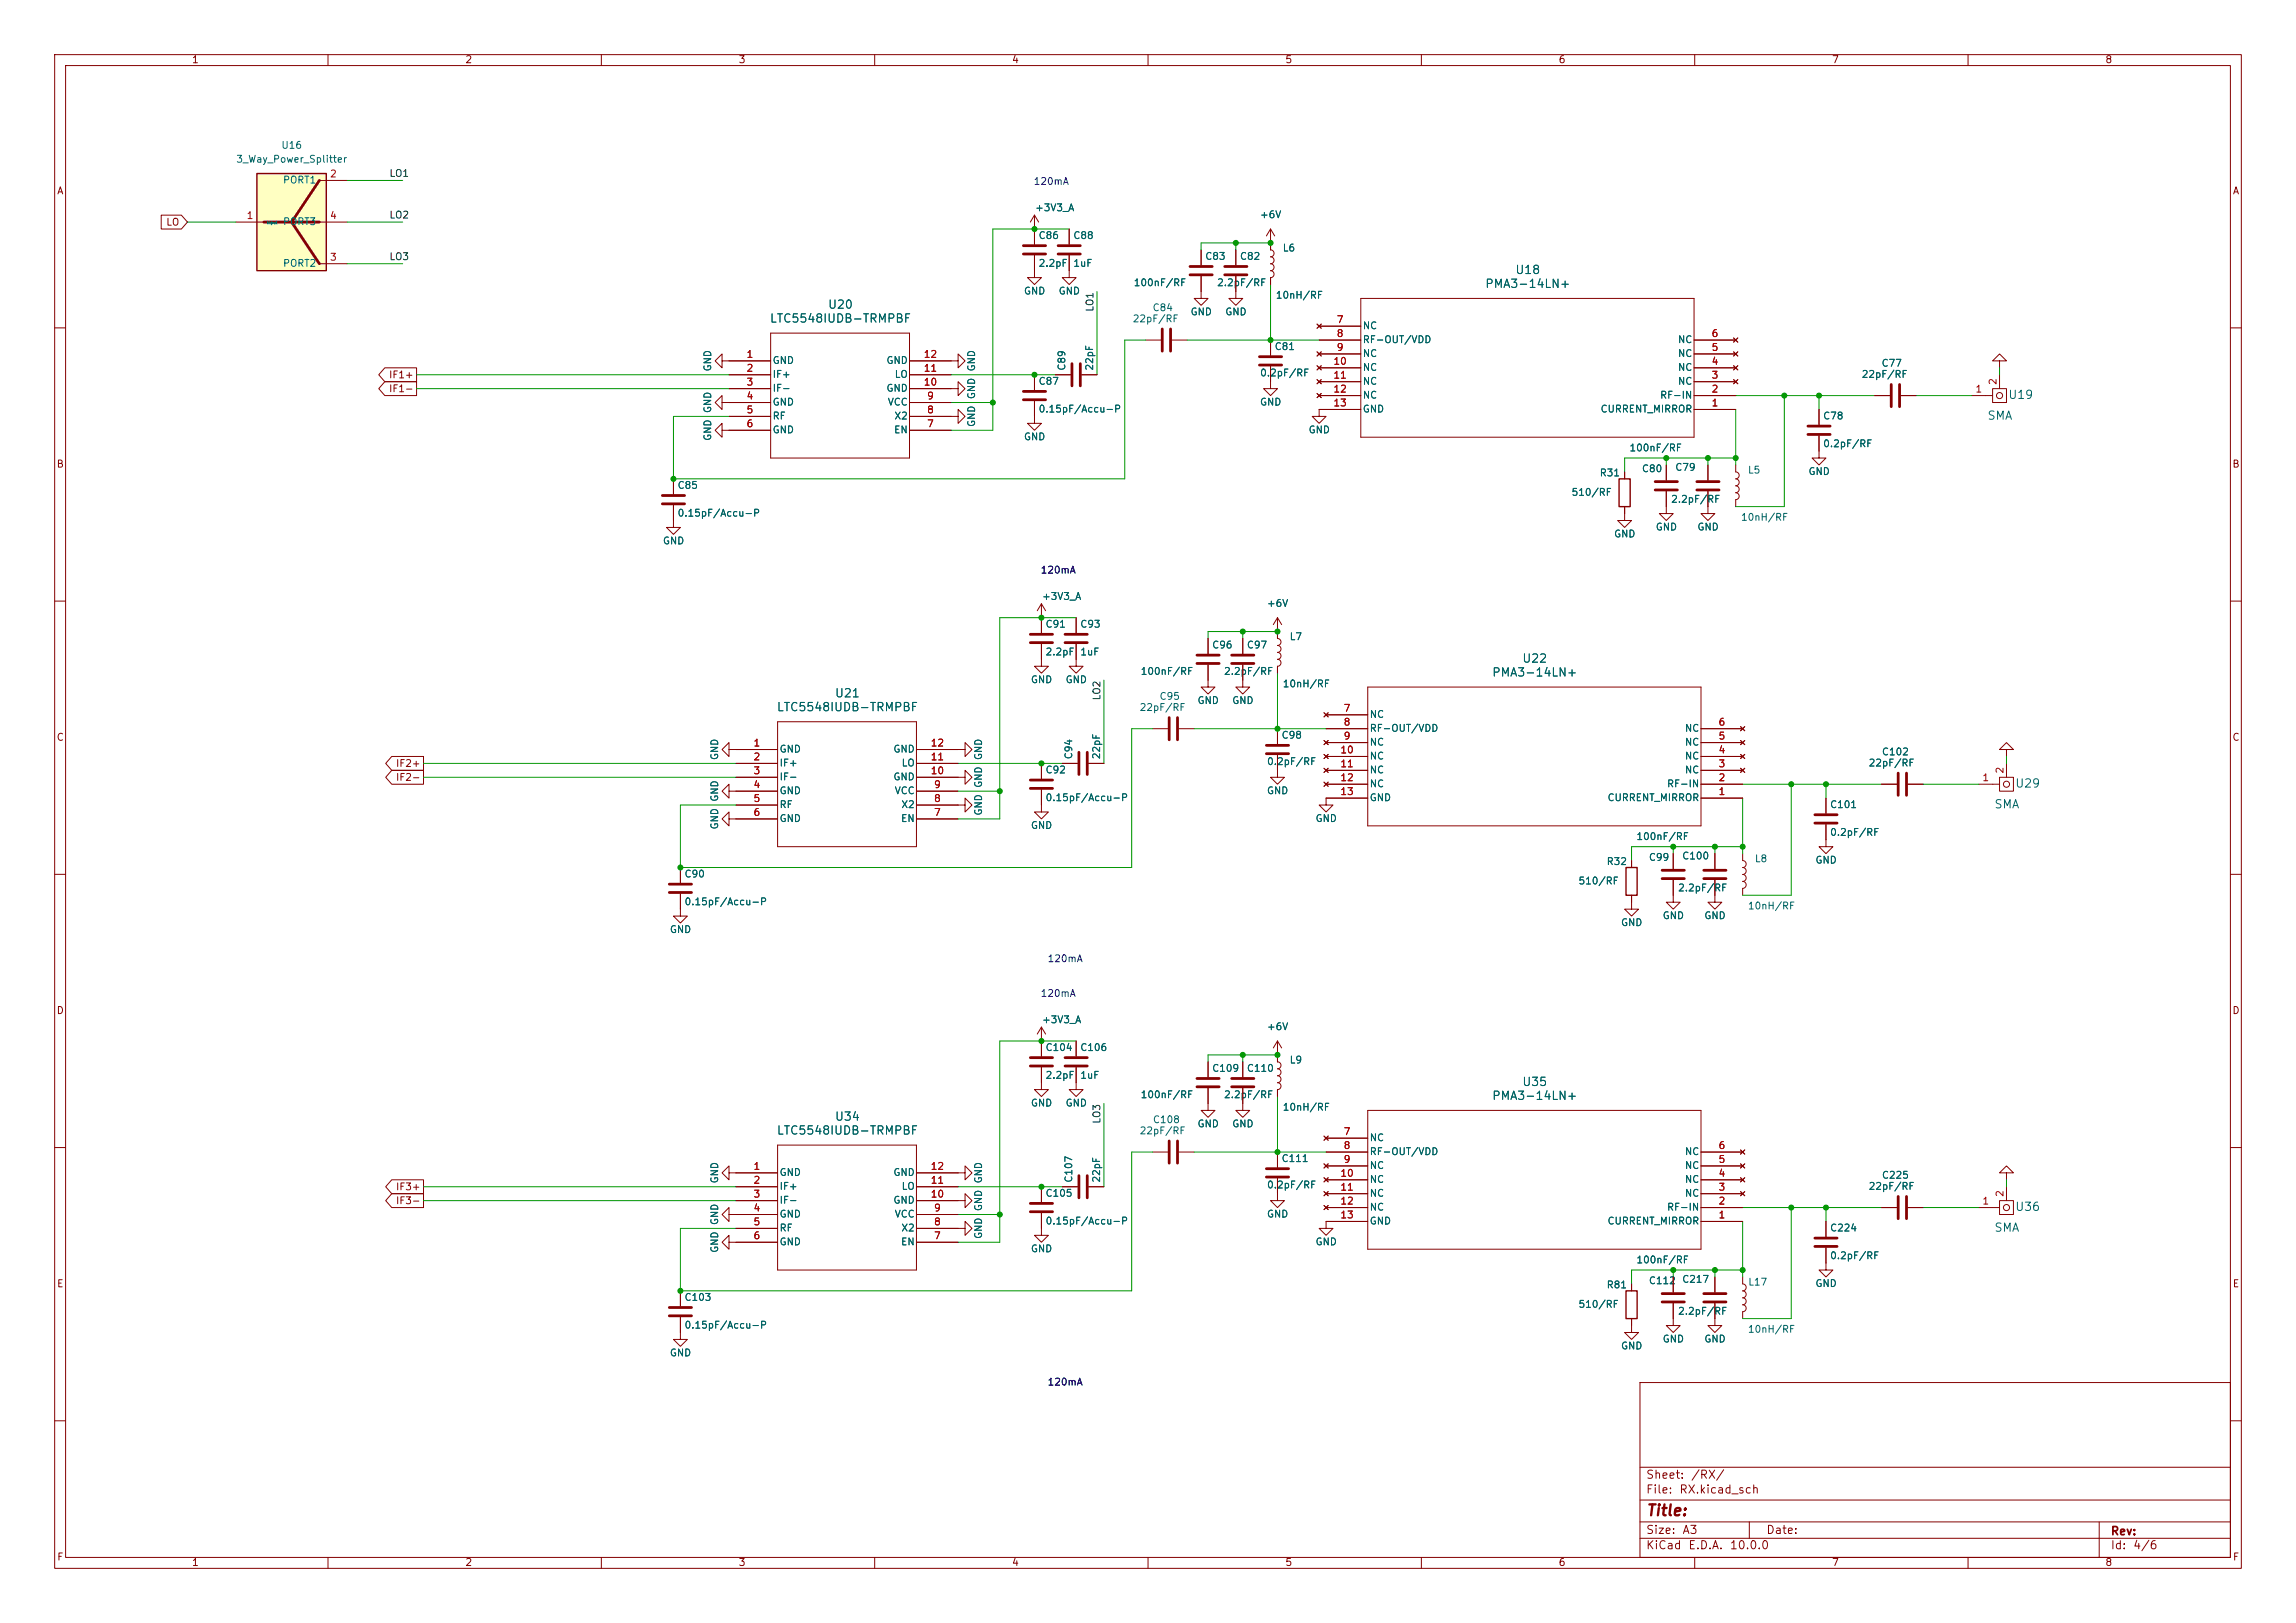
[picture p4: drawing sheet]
<svg xmlns="http://www.w3.org/2000/svg" width="420mm" height="297mm" viewBox="0 0 420 297" stroke-linecap="round" stroke-linejoin="round" font-family="sans-serif">
<defs><g id="words">
<text font-size="2" fill="#840000" x="301" y="277.9">Title:</text>
<g font-size="1.5" fill="#006464">
<text x="271.6" y="53.1">PMA3-14LN+</text>
<text x="277.1" y="50.5">U18</text>
<text x="140.7" y="59.4">LTC5548IUDB-TRMPBF</text>
<text x="151.3" y="56.9">U20</text>
<text x="363.4" y="77.2">SMA</text>
<text x="367.2" y="73.4">U19</text>
<text x="272.8" y="124.2">PMA3-14LN+</text>
<text x="278.3" y="121.6">U22</text>
<text x="142" y="130.5">LTC5548IUDB-TRMPBF</text>
<text x="152.6" y="128">U21</text>
<text x="364.7" y="148.3">SMA</text>
<text x="368.5" y="144.5">U29</text>
<text x="272.8" y="201.7">PMA3-14LN+</text>
<text x="278.3" y="199.1">U35</text>
<text x="142" y="208">LTC5548IUDB-TRMPBF</text>
<text x="152.6" y="205.5">U34</text>
<text x="368.5" y="222">U36</text>
<text x="364.7" y="225.8">SMA</text>
</g>
<g font-size="1.5" fill="#840000">
<text x="301" y="273.7">File:</text>
<text x="301" y="271">Sheet:</text>
<text x="307.1" y="273.7">RX.kicad_sch</text>
<text x="309.2" y="271">/RX/</text>
<text x="301" y="281.1">Size:</text>
<text x="307.6" y="281.1">A3</text>
<text x="323" y="281.1">Date:</text>
<text x="386" y="281.3">Rev:</text>
<text x="301" y="283.9">KiCad</text>
<text x="308.7" y="283.9">E.D.A.</text>
<text x="316.3" y="283.9">10.0.0</text>
<text x="386" y="283.9">Id:</text>
<text x="390.1" y="283.9">4/6</text>
</g>
<g font-size="1.3" fill="#840000">
<text x="35" y="11.9">1</text>
<text x="85" y="11.9">2</text>
<text x="135" y="11.9">3</text>
<text x="185" y="11.9">4</text>
<text x="235" y="11.9">5</text>
<text x="285" y="11.9">6</text>
<text x="335" y="11.9">7</text>
<text x="385" y="11.9">8</text>
<text x="10.3" y="35.9">A</text>
<text x="408.3" y="35.9">A</text>
<text x="30.3" y="41.6">LO</text>
<text x="71" y="69.5">IF1+</text>
<text x="71" y="72.1">IF1-</text>
<text x="10.3" y="85.9">B</text>
<text x="408.2" y="85.9">B</text>
<text x="10.3" y="135.9">C</text>
<text x="408.2" y="135.9">C</text>
<text x="72.3" y="143.2">IF2-</text>
<text x="72.3" y="140.7">IF2+</text>
<text x="10.3" y="185.9">D</text>
<text x="408.2" y="185.9">D</text>
<text x="72.3" y="218.1">IF3+</text>
<text x="72.3" y="220.7">IF3-</text>
<text x="10.3" y="235.9">E</text>
<text x="408.3" y="235.9">E</text>
<text x="10.3" y="285.9">F</text>
<text x="35" y="286.9">1</text>
<text x="85" y="286.9">2</text>
<text x="135" y="286.9">3</text>
<text x="185" y="286.9">4</text>
<text x="235" y="286.9">5</text>
<text x="285" y="286.9">6</text>
<text x="335" y="286.9">7</text>
<text x="385" y="286.9">8</text>
<text x="408.3" y="285.9">F</text>
</g>
<g font-size="1.3" fill="#006464">
<text x="51.4" y="27.5">U16</text>
<text x="43.1" y="30.1">3_Way_Power_Splitter</text>
<text x="51.7" y="33.9">PORT1</text>
<text x="51.7" y="41.5">PORT3</text>
<text x="189.2" y="39">+3V3_A</text>
<text x="230.4" y="40.2">+6V</text>
<text x="189.9" y="44">C86</text>
<text x="196.2" y="44">C88</text>
<text x="220.4" y="47.9">C83</text>
<text x="226.7" y="47.9">C82</text>
<text x="234.5" y="46.3">L6</text>
<text x="51.7" y="49.1">PORT2</text>
<text x="189.9" y="49.1">2.2pF</text>
<text x="196.2" y="49.1">1uF</text>
<text x="207.3" y="52.7">100nF/RF</text>
<text x="222.5" y="52.7">2.2pF/RF</text>
<text x="187.2" y="54.2">GND</text>
<text x="193.5" y="54.2">GND</text>
<text x="207.1" y="59.3">22pF/RF</text>
<text x="210.7" y="57.3">C84</text>
<text x="217.7" y="58">GND</text>
<text x="224" y="58">GND</text>
<text x="233.3" y="55">10nH/RF</text>
<text x="233.1" y="64.4">C81</text>
<text x="249.2" y="60.6">NC</text>
<text x="249.2" y="63.1">RF-OUT/VDD</text>
<text x="249.2" y="65.6">NC</text>
<text x="306.8" y="65.6">NC</text>
<text x="306.8" y="63.1">NC</text>
<text x="130.4" y="68.1" transform="rotate(-90 130.4 68.1)">GND</text>
<text x="141.2" y="66.9">GND</text>
<text x="141.2" y="69.4">IF+</text>
<text x="141.2" y="72">IF-</text>
<text x="162" y="72">GND</text>
<text x="162" y="66.9">GND</text>
<text x="163.6" y="69.4">LO</text>
<text x="178.7" y="68.1" transform="rotate(-90 178.7 68.1)">GND</text>
<text x="189.9" y="70.7">C87</text>
<text x="195.2" y="67.9" transform="rotate(-90 195.2 67.9)">C89</text>
<text x="200.3" y="67.9" transform="rotate(-90 200.3 67.9)">22pF</text>
<text x="230.4" y="69.2">0.2pF/RF</text>
<text x="249.2" y="68.2">NC</text>
<text x="249.2" y="70.7">NC</text>
<text x="306.8" y="70.7">NC</text>
<text x="306.8" y="68.2">NC</text>
<text x="340.4" y="69.4">22pF/RF</text>
<text x="344.1" y="67.4">C77</text>
<text x="130.4" y="75.7" transform="rotate(-90 130.4 75.7)">GND</text>
<text x="141.2" y="74.5">GND</text>
<text x="141.2" y="77.1">RF</text>
<text x="162.3" y="74.5">VCC</text>
<text x="163.5" y="77.1">X2</text>
<text x="178.7" y="73.2" transform="rotate(-90 178.7 73.2)">GND</text>
<text x="189.9" y="75.8">0.15pF/Accu-P</text>
<text x="230.4" y="74.5">GND</text>
<text x="249.2" y="73.3">NC</text>
<text x="249.2" y="75.8">GND</text>
<text x="292.7" y="75.8">CURRENT_MIRROR</text>
<text x="303.6" y="73.3">RF-IN</text>
<text x="333.4" y="77.1">C78</text>
<text x="130.4" y="80.8" transform="rotate(-90 130.4 80.8)">GND</text>
<text x="141.2" y="79.6">GND</text>
<text x="163.4" y="79.6">EN</text>
<text x="178.7" y="78.2" transform="rotate(-90 178.7 78.2)">GND</text>
<text x="187.2" y="80.9">GND</text>
<text x="239.3" y="79.6">GND</text>
<text x="298" y="82.9">100nF/RF</text>
<text x="333.4" y="82.1">0.2pF/RF</text>
<text x="123.8" y="89.8">C85</text>
<text x="292.5" y="87.5">R31</text>
<text x="300.2" y="86.7">C80</text>
<text x="306.3" y="86.5">C79</text>
<text x="319.6" y="87">L5</text>
<text x="330.7" y="87.2">GND</text>
<text x="123.8" y="94.8">0.15pF/Accu-P</text>
<text x="287.4" y="91">510/RF</text>
<text x="305.6" y="92.3">2.2pF/RF</text>
<text x="318.4" y="95.6">10nH/RF</text>
<text x="121.2" y="99.9">GND</text>
<text x="295.1" y="98.7">GND</text>
<text x="302.8" y="97.4">GND</text>
<text x="310.4" y="97.4">GND</text>
<text x="190.5" y="110.1">+3V3_A</text>
<text x="231.6" y="111.4">+6V</text>
<text x="191.1" y="115.2">C91</text>
<text x="197.5" y="115.2">C93</text>
<text x="221.6" y="119">C96</text>
<text x="228" y="119">C97</text>
<text x="235.8" y="117.4">L7</text>
<text x="188.5" y="125.3">GND</text>
<text x="191.1" y="120.2">2.2pF</text>
<text x="194.8" y="125.3">GND</text>
<text x="197.5" y="120.2">1uF</text>
<text x="208.5" y="123.8">100nF/RF</text>
<text x="223.8" y="123.8">2.2pF/RF</text>
<text x="208.4" y="130.4">22pF/RF</text>
<text x="212" y="128.4">C95</text>
<text x="218.9" y="129.1">GND</text>
<text x="225.3" y="129.1">GND</text>
<text x="234.5" y="126.1">10nH/RF</text>
<text x="250.4" y="131.7">NC</text>
<text x="234.3" y="135.5">C98</text>
<text x="250.4" y="134.2">RF-OUT/VDD</text>
<text x="250.4" y="136.8">NC</text>
<text x="308.1" y="136.8">NC</text>
<text x="308.1" y="134.2">NC</text>
<text x="131.7" y="139.2" transform="rotate(-90 131.7 139.2)">GND</text>
<text x="142.5" y="138">GND</text>
<text x="142.5" y="140.6">IF+</text>
<text x="142.5" y="143.1">IF-</text>
<text x="163.3" y="143.1">GND</text>
<text x="163.3" y="138">GND</text>
<text x="164.8" y="140.6">LO</text>
<text x="179.9" y="139.2" transform="rotate(-90 179.9 139.2)">GND</text>
<text x="191.1" y="141.8">C92</text>
<text x="196.4" y="139.1" transform="rotate(-90 196.4 139.1)">C94</text>
<text x="201.5" y="139.1" transform="rotate(-90 201.5 139.1)">22pF</text>
<text x="231.7" y="140.3">0.2pF/RF</text>
<text x="250.4" y="139.3">NC</text>
<text x="250.4" y="141.8">NC</text>
<text x="308.1" y="141.8">NC</text>
<text x="308.1" y="139.3">NC</text>
<text x="341.7" y="140.6">22pF/RF</text>
<text x="344.1" y="138.5">C102</text>
<text x="131.7" y="146.8" transform="rotate(-90 131.7 146.8)">GND</text>
<text x="142.5" y="145.6">GND</text>
<text x="142.5" y="148.2">RF</text>
<text x="163.6" y="145.6">VCC</text>
<text x="164.8" y="148.2">X2</text>
<text x="179.9" y="149.4" transform="rotate(-90 179.9 149.4)">GND</text>
<text x="179.9" y="144.3" transform="rotate(-90 179.9 144.3)">GND</text>
<text x="191.1" y="146.9">0.15pF/Accu-P</text>
<text x="231.6" y="145.6">GND</text>
<text x="250.4" y="144.4">NC</text>
<text x="250.4" y="146.9">GND</text>
<text x="293.9" y="146.9">CURRENT_MIRROR</text>
<text x="304.8" y="144.4">RF-IN</text>
<text x="334.7" y="148.2">C101</text>
<text x="131.7" y="151.9" transform="rotate(-90 131.7 151.9)">GND</text>
<text x="142.5" y="150.7">GND</text>
<text x="164.7" y="150.7">EN</text>
<text x="188.5" y="152">GND</text>
<text x="240.5" y="150.7">GND</text>
<text x="299.2" y="154">100nF/RF</text>
<text x="334.7" y="153.3">0.2pF/RF</text>
<text x="125.1" y="160.9">C90</text>
<text x="293.8" y="158.6">R32</text>
<text x="301.5" y="157.8">C99</text>
<text x="307.6" y="157.6">C100</text>
<text x="320.9" y="158.1">L8</text>
<text x="332" y="158.3">GND</text>
<text x="125.1" y="166">0.15pF/Accu-P</text>
<text x="288.6" y="162.2">510/RF</text>
<text x="306.8" y="163.4">2.2pF/RF</text>
<text x="319.6" y="166.7">10nH/RF</text>
<text x="122.4" y="171">GND</text>
<text x="296.4" y="169.8">GND</text>
<text x="304" y="168.5">GND</text>
<text x="311.7" y="168.5">GND</text>
<text x="190.5" y="187.6">+3V3_A</text>
<text x="231.6" y="188.8">+6V</text>
<text x="191.1" y="192.6">C104</text>
<text x="191.1" y="197.7">2.2pF</text>
<text x="197.5" y="192.6">C106</text>
<text x="197.5" y="197.7">1uF</text>
<text x="221.6" y="196.4">C109</text>
<text x="228" y="196.4">C110</text>
<text x="235.8" y="194.9">L9</text>
<text x="188.5" y="202.8">GND</text>
<text x="194.8" y="202.8">GND</text>
<text x="208.5" y="201.3">100nF/RF</text>
<text x="223.8" y="201.3">2.2pF/RF</text>
<text x="234.5" y="203.6">10nH/RF</text>
<text x="208.4" y="207.9">22pF/RF</text>
<text x="210.8" y="205.8">C108</text>
<text x="218.9" y="206.6">GND</text>
<text x="225.3" y="206.6">GND</text>
<text x="250.4" y="209.1">NC</text>
<text x="142.5" y="215.5">GND</text>
<text x="163.3" y="215.5">GND</text>
<text x="234.3" y="213">C111</text>
<text x="250.4" y="211.7">RF-OUT/VDD</text>
<text x="250.4" y="214.2">NC</text>
<text x="308.1" y="214.2">NC</text>
<text x="308.1" y="211.7">NC</text>
<text x="131.7" y="216.7" transform="rotate(-90 131.7 216.7)">GND</text>
<text x="142.5" y="218">IF+</text>
<text x="142.5" y="220.6">IF-</text>
<text x="163.3" y="220.6">GND</text>
<text x="164.8" y="218">LO</text>
<text x="179.9" y="221.7" transform="rotate(-90 179.9 221.7)">GND</text>
<text x="179.9" y="216.7" transform="rotate(-90 179.9 216.7)">GND</text>
<text x="191.1" y="219.3">C105</text>
<text x="196.4" y="216.5" transform="rotate(-90 196.4 216.5)">C107</text>
<text x="201.5" y="216.5" transform="rotate(-90 201.5 216.5)">22pF</text>
<text x="231.7" y="217.8">0.2pF/RF</text>
<text x="250.4" y="216.8">NC</text>
<text x="250.4" y="219.3">NC</text>
<text x="250.4" y="221.8">NC</text>
<text x="304.8" y="221.8">RF-IN</text>
<text x="308.1" y="219.3">NC</text>
<text x="308.1" y="216.8">NC</text>
<text x="341.7" y="218">22pF/RF</text>
<text x="344.1" y="216">C225</text>
<text x="131.7" y="224.3" transform="rotate(-90 131.7 224.3)">GND</text>
<text x="142.5" y="223.1">GND</text>
<text x="142.5" y="225.7">RF</text>
<text x="163.6" y="223.1">VCC</text>
<text x="164.8" y="225.7">X2</text>
<text x="179.9" y="226.8" transform="rotate(-90 179.9 226.8)">GND</text>
<text x="191.1" y="224.4">0.15pF/Accu-P</text>
<text x="231.6" y="223.1">GND</text>
<text x="250.4" y="224.4">GND</text>
<text x="293.9" y="224.4">CURRENT_MIRROR</text>
<text x="334.7" y="225.7">C224</text>
<text x="131.7" y="229.4" transform="rotate(-90 131.7 229.4)">GND</text>
<text x="142.5" y="228.2">GND</text>
<text x="164.7" y="228.2">EN</text>
<text x="188.5" y="229.5">GND</text>
<text x="240.5" y="228.2">GND</text>
<text x="299.2" y="231.5">100nF/RF</text>
<text x="334.7" y="230.7">0.2pF/RF</text>
<text x="125.1" y="238.4">C103</text>
<text x="288.6" y="239.6">510/RF</text>
<text x="293.8" y="236.1">R81</text>
<text x="301.5" y="235.3">C112</text>
<text x="307.6" y="235.1">C217</text>
<text x="319.7" y="235.6">L17</text>
<text x="332" y="235.8">GND</text>
<text x="125.1" y="243.4">0.15pF/Accu-P</text>
<text x="304" y="246">GND</text>
<text x="306.8" y="240.9">2.2pF/RF</text>
<text x="311.7" y="246">GND</text>
<text x="319.6" y="244.2">10nH/RF</text>
<text x="122.4" y="248.5">GND</text>
<text x="296.4" y="247.2">GND</text>
</g>
<g font-size="1.3" fill="#a90000">
<text x="60.3" y="32.8">2</text>
<text x="45" y="40.4">1</text>
<text x="60.3" y="40.4">4</text>
<text x="60.3" y="48">3</text>
<text x="244.4" y="59.4">7</text>
<text x="136.5" y="65.8">1</text>
<text x="168.9" y="65.8">12</text>
<text x="244.4" y="62">8</text>
<text x="244.4" y="64.5">9</text>
<text x="313" y="64.5">5</text>
<text x="313" y="62">6</text>
<text x="136.5" y="68.3">2</text>
<text x="136.5" y="70.9">3</text>
<text x="168.9" y="70.9">10</text>
<text x="168.9" y="68.3">11</text>
<text x="243.8" y="67.1">10</text>
<text x="243.8" y="69.6">11</text>
<text x="313" y="69.6">3</text>
<text x="313" y="67.1">4</text>
<text x="365.5" y="70.6" transform="rotate(-90 365.5 70.6)">2</text>
<text x="136.5" y="73.4">4</text>
<text x="136.5" y="75.9">5</text>
<text x="169.5" y="75.9">8</text>
<text x="169.5" y="73.4">9</text>
<text x="243.8" y="72.1">12</text>
<text x="243.8" y="74.7">13</text>
<text x="313" y="74.7">1</text>
<text x="313" y="72.1">2</text>
<text x="361.2" y="72.1">1</text>
<text x="136.5" y="78.5">6</text>
<text x="169.5" y="78.5">7</text>
<text x="245.7" y="130.6">7</text>
<text x="137.7" y="136.9">1</text>
<text x="170.1" y="136.9">12</text>
<text x="245.7" y="133.1">8</text>
<text x="245.7" y="135.6">9</text>
<text x="314.3" y="135.6">5</text>
<text x="314.3" y="133.1">6</text>
<text x="137.7" y="139.4">2</text>
<text x="137.7" y="142">3</text>
<text x="170.1" y="142">10</text>
<text x="170.1" y="139.4">11</text>
<text x="245.1" y="138.2">10</text>
<text x="245.1" y="140.7">11</text>
<text x="245.1" y="143.3">12</text>
<text x="314.3" y="143.3">2</text>
<text x="314.3" y="140.7">3</text>
<text x="314.3" y="138.2">4</text>
<text x="362.5" y="143.3">1</text>
<text x="366.8" y="141.7" transform="rotate(-90 366.8 141.7)">2</text>
<text x="137.7" y="144.5">4</text>
<text x="137.7" y="147.1">5</text>
<text x="137.7" y="149.6">6</text>
<text x="170.7" y="149.6">7</text>
<text x="170.7" y="147.1">8</text>
<text x="170.7" y="144.5">9</text>
<text x="245.1" y="145.8">13</text>
<text x="314.3" y="145.8">1</text>
<text x="245.7" y="208">7</text>
<text x="137.7" y="214.4">1</text>
<text x="170.1" y="214.4">12</text>
<text x="245.1" y="215.6">10</text>
<text x="245.7" y="210.6">8</text>
<text x="245.7" y="213.1">9</text>
<text x="314.3" y="215.6">4</text>
<text x="314.3" y="213.1">5</text>
<text x="314.3" y="210.6">6</text>
<text x="137.7" y="216.9">2</text>
<text x="137.7" y="222">4</text>
<text x="137.7" y="219.5">3</text>
<text x="170.1" y="219.5">10</text>
<text x="170.1" y="216.9">11</text>
<text x="170.7" y="222">9</text>
<text x="245.1" y="218.2">11</text>
<text x="245.1" y="220.7">12</text>
<text x="314.3" y="220.7">2</text>
<text x="314.3" y="218.2">3</text>
<text x="362.5" y="220.7">1</text>
<text x="366.8" y="219.1" transform="rotate(-90 366.8 219.1)">2</text>
<text x="137.7" y="224.5">5</text>
<text x="137.7" y="227.1">6</text>
<text x="170.7" y="227.1">7</text>
<text x="170.7" y="224.5">8</text>
<text x="245.1" y="223.3">13</text>
<text x="314.3" y="223.3">1</text>
</g>
<g font-size="1.3" fill="#0f0f0f">
<text x="71.1" y="32.7">LO1</text>
<text x="71.1" y="40.3">LO2</text>
<text x="71.1" y="47.9">LO3</text>
<text x="200.3" y="57.2" transform="rotate(-90 200.3 57.2)">LO1</text>
<text x="201.6" y="128.3" transform="rotate(-90 201.6 128.3)">LO2</text>
<text x="201.6" y="205.7" transform="rotate(-90 201.6 205.7)">LO3</text>
</g>
<g font-size="1.3" fill="#0000c2">
<text x="189" y="34.1">120mA</text>
<text x="190.2" y="105.3">120mA</text>
<text x="191.5" y="176.4">120mA</text>
<text x="190.2" y="182.7">120mA</text>
<text x="191.5" y="253.9">120mA</text>
</g>
<text font-size=".5" fill="#006464" x="48.8" y="41.1">Input</text>
</g></defs>
<g fill="none" stroke="#840000" stroke-width=".18">
<path d="M10 10h400v277h-400zM12 12h396v273h-396zM60 10v2M110 10v2M160 10v2M210 10v2M260 10v2M310 10v2M360 10v2M189.2 39.4v2.5M189.2 39.4l-.7 1.2M189.2 39.4l.8 1.2"/>
<path d="M189.2 41.9h.1M195.6 49.5v1.3h1.2l-1.2 1.3-1.3-1.3h1.3M219.7 50.5v4.1h1.3l-1.3 1.3-1.3-1.3h1.3M219.7 45.7v2.8M226.1 50.5v4.1h1.2l-1.2 1.3-1.3-1.3h1.3M226.1 45.7v2.8M232.4 41.9v3.8a.64 .64 0 0 1 .7 .7 .64 .64 0 0 1-.7 .6 .64 .64 0 0 1 .7 .6 .64 .64 0 0 1-.7 .7M232.4 48.3a.64 .64 0 0 1 .7 .6 .64 .64 0 0 1-.7 .6 .64 .64 0 0 1 .7 .7 .64 .64 0 0 1-.7 .6v1.3M232.4 44.5h.1M232.4 41.9l-.8 1.3M232.4 41.9l.8 1.3M240.9 59.3l.8 .8"/>
<path d="M241.3 59.7h7.6M241.7 59.3l-.8 .8M248.9 54.6h61v25.4h-61zM10 60h2M132.1 78.7v-1.2l-1.3 1.2 1.3 1.3v-1.3h8.9M133.3 68.6h7.7M133.3 66h7.7M133.3 73.7h7.7M133.3 76.2h7.7M133.3 71.1h7.7M141 61h25.4v22.8h-25.4zM166.4 71.1h8.9v-1.2l1.2 1.2-1.2 1.3v-1.3"/>
<path d="M166.4 68.6h7.6M166.4 66h7.6M166.4 73.7h7.6M166.4 76.2h7.6M166.4 78.7h7.6M189.2 73.4v4.1h1.3l-1.3 1.2-1.2-1.2h1.2M189.2 68.6v2.8M193 68.6h2.8M197.9 68.6h2.8M209.5 62.2h2.8M214.4 62.2h2.8M232.4 67.1v4h1.3l-1.3 1.3-1.3-1.3h1.3"/>
<path d="M232.4 62.2v2.8M240.9 64.4l.8 .8M240.9 66.9l.8 .8M240.9 69.5l.8 .7M240.9 72l.8 .8M241.3 72.4h7.6M241.3 69.9h7.6M241.3 67.3h7.6M241.3 64.8h7.6M241.3 62.2h7.6M241.7 64.4l-.8 .8M241.7 66.9l-.8 .8"/>
<path d="M241.7 69.5l-.8 .7M241.7 72l-.8 .8M248.9 74.9h-7.6v1.3h1.3l-1.3 1.3-1.3-1.3h1.3M309.9 74.9h7.6M309.9 72.4h7.6M309.9 69.9h7.6M309.9 67.3h7.6M309.9 64.8h7.6M309.9 62.2h7.6M317.1 69.5l.8 .7M317.1 66.9l.8 .8M317.1 64.4l.8 .8"/>
<path d="M317.1 61.8l.8 .8M317.9 69.5l-.8 .7M317.9 66.9l-.8 .8M317.9 64.4l-.8 .8M317.9 61.8l-.8 .8M342.9 72.4h2.8M347.7 72.4h2.8M360.7 72.4h3.8M364.5 71.1h2.5v2.6h-2.5zM365.8 66h-1.3l1.3-1.2 1.2 1.2h-1.2v1.3M365.8 68.6v2.5M408 60h2"/>
<path d="M123.2 92.5v4h1.3l-1.3 1.3-1.3-1.3h1.3M123.2 87.6v2.8M297.2 92.7v2.6h1.2l-1.2 1.2-1.3-1.2h1.3M297.2 86.4v1.2M304.8 89.9v4.1h1.3l-1.3 1.3-1.3-1.3h1.3M304.8 85.1v2.8M312.4 85.1v2.8M312.4 89.9v2.8M317.5 85.1v1.3a.63 .63 0 0 1 .6 .6 .63 .63 0 0 1-.6 .6 .64 .64 0 0 1 .6 .7 .64 .64 0 0 1-.6 .6 .64 .64 0 0 1 .6 .6 .64 .64 0 0 1-.6 .7 .64 .64 0 0 1 .6 .6 .64 .64 0 0 1-.6 .6M317.5 91.4v1.3M10 110h2M190.5 113h.1"/>
<path d="M190.5 117.9v4h1.3l-1.3 1.3-1.3-1.3h1.3M190.5 110.5v5.3M190.5 110.5l-.8 1.3M190.5 110.5l.8 1.3M196.8 117.9v4h1.3l-1.3 1.3-1.2-1.3h1.2M196.8 113v2.8M221 116.8v2.8M227.3 116.8v2.8M233.7 115.6h.1M233.7 113v3.8a.64 .64 0 0 1 .6 .7 .64 .64 0 0 1-.6 .6 .64 .64 0 0 1 .6 .7 .64 .64 0 0 1-.6 .6 .64 .64 0 0 1 .6 .6 .64 .64 0 0 1-.6 .7 .64 .64 0 0 1 .6 .6 .64 .64 0 0 1-.6 .6v1.3M233.7 113l-.8 1.3M233.7 113l.7 1.3"/>
<path d="M408 110h2M133.3 137.2v-1.3l-1.2 1.3 1.2 1.2v-1.2h1.3M175.3 137.2h1.2v-1.3l1.3 1.3-1.3 1.2v-1.2M190.5 139.7v2.8M194.3 139.7h2.8M199.1 139.7h2.8M210.8 133.4h2.8M215.6 133.4h2.8M221 121.7v4h1.2l-1.2 1.3-1.3-1.3h1.3M227.3 121.7v4h1.3l-1.3 1.3-1.2-1.3h1.2M233.7 138.2v4h1.2l-1.2 1.3-1.3-1.3h1.3M233.7 133.4v2.7"/>
<path d="M242.2 130.4l.8 .8M242.2 135.5l.8 .8M242.2 138l.8 .8M242.6 138.4h7.6M242.6 135.9h7.6M242.6 133.4h7.6M242.6 130.8h7.6M243 130.4l-.8 .8M243 135.5l-.8 .8M243 138l-.8 .8M250.2 125.7h60.9v25.4h-60.9zM311.1 138.4h7.7"/>
<path d="M311.1 135.9h7.7M311.1 133.4h7.7M318.4 138l.8 .8M318.4 135.5l.8 .8M318.4 133l.8 .7M319.2 138l-.8 .8M319.2 135.5l-.8 .8M319.2 133l-.8 .7M367 137.2h-1.2l1.2-1.3 1.3 1.3h-1.3v1.2M367 139.7v2.5M10 160h2M124.5 158.8v2.7"/>
<path d="M133.3 149.9v-1.3l-1.2 1.3 1.2 1.2v-1.2h1.3M133.3 144.8v-1.3l-1.2 1.3 1.2 1.3v-1.3h1.3M175.3 147.3h1.2v-1.2l1.3 1.2-1.3 1.3v-1.3M190.5 144.5v4.1h1.3l-1.3 1.3-1.3-1.3h1.3M242.2 140.6l.8 .8M242.2 143.1l.8 .8M242.6 143.5h7.6M242.6 141h7.6M243 140.6l-.8 .8M243 143.1l-.8 .8M250.2 146.1h-7.6v1.2h1.2l-1.2 1.3-1.3-1.3h1.3M298.4 157.5v1.3"/>
<path d="M306.1 156.2v2.8M311.1 146.1h7.7M311.1 143.5h7.7M311.1 141h7.7M313.7 156.2v2.8M318.4 140.6l.8 .8M318.8 156.2v1.3a.64 .64 0 0 1 .6 .6 .64 .64 0 0 1-.6 .7M318.8 158.8a.64 .64 0 0 1 .6 .6 .64 .64 0 0 1-.6 .6 .64 .64 0 0 1 .6 .7 .64 .64 0 0 1-.6 .6 .64 .64 0 0 1 .6 .6 .64 .64 0 0 1-.6 .7v1.2M319.2 140.6l-.8 .8M334 150.9v4h1.3l-1.3 1.3-1.3-1.3h1.3M334 146.1v2.7M344.2 143.5h2.8"/>
<path d="M349 143.5h2.8M361.9 143.5h3.9M365.8 142.2h2.5v2.6h-2.5zM408 160h2M124.5 163.6v4h1.2l-1.2 1.3-1.3-1.3h1.3M298.4 163.8v1.3M306.1 161v4.1h1.2l-1.2 1.3-1.3-1.3h1.3M313.7 161v4.1h1.3l-1.3 1.3-1.3-1.3h1.3M190.5 195.3v4.1h1.3l-1.3 1.3-1.3-1.3h1.3M190.5 190.5h.1M190.5 188v5.3M190.5 188l-.8 1.2"/>
<path d="M190.5 188l.8 1.2M196.8 195.3v4.1h1.3l-1.3 1.3-1.2-1.3h1.2M196.8 190.5v2.8M221 199.1v4.1h1.2l-1.2 1.3-1.3-1.3h1.3M221 194.3v2.8M227.3 199.1v4.1h1.3l-1.3 1.3-1.2-1.3h1.2M227.3 194.3v2.8M233.7 193h.1M233.7 190.5v3.8a.64 .64 0 0 1 .6 .6 .64 .64 0 0 1-.6 .7 .64 .64 0 0 1 .6 .6 .64 .64 0 0 1-.6 .7 .64 .64 0 0 1 .6 .6 .64 .64 0 0 1-.6 .6M233.7 198.1a.64 .64 0 0 1 .6 .7 .64 .64 0 0 1-.6 .6v1.3M233.7 190.5l-.8 1.3M233.7 190.5l.7 1.3"/>
<path d="M10 210h2M133.3 214.6v-1.2l-1.2 1.2 1.2 1.3v-1.3h8.9M134.6 217.2h7.6M134.6 219.7h7.6M142.2 209.6h25.4v22.8h-25.4zM167.6 214.6h8.9v-1.2l1.3 1.2-1.3 1.3v-1.3M167.6 219.7h8.9v-1.3l1.3 1.3-1.3 1.3v-1.3M167.6 217.2h7.7M190.5 217.2v2.8M194.3 217.2h2.8M199.1 217.2h2.8M210.8 210.8h2.8"/>
<path d="M215.6 210.8h2.8M233.7 215.6v4.1h1.2l-1.2 1.3-1.3-1.3h1.3M233.7 210.8v2.8M408 210h2M124.5 236.2v2.8M133.3 227.3v-1.2l-1.2 1.2 1.2 1.3v-1.3h8.9M133.3 222.2v-1.2l-1.2 1.2 1.2 1.3v-1.3h8.9M134.6 224.8h7.6M167.6 224.8h8.9v-1.3l1.3 1.3-1.3 1.3v-1.3M167.6 222.2h7.7M167.6 227.3h7.7M190.5 222v4.1h1.3l-1.3 1.2-1.3-1.2h1.3"/>
<path d="M298.4 234.9v1.3M318.8 233.7v1.2a.64 .64 0 0 1 .6 .7 .64 .64 0 0 1-.6 .6M318.8 236.2a.64 .64 0 0 1 .6 .7 .64 .64 0 0 1-.6 .6 .64 .64 0 0 1 .6 .6 .64 .64 0 0 1-.6 .7 .64 .64 0 0 1 .6 .6 .64 .64 0 0 1-.6 .6v1.3M124.5 241v4.1h1.2l-1.2 1.3-1.3-1.3h1.3M298.4 241.3v2.5h1.3l-1.3 1.3-1.2-1.3h1.2M300 253h108v32h-108zM306.1 241.3v1.3h1.2l-1.2 1.2-1.3-1.2h1.3M313.7 241.3v1.3h1.3l-1.3 1.2-1.3-1.2h1.3M10 260h2M300 278.5h108M300 274.5h108M300 268.5h108"/>
<path d="M320 278.5v3M384 278.5v6.5M408 260h2M60 285v2M110 285v2M160 285v2M210 285v2M260 285v2M300 281.5h108M310 285v2M360 285v2"/>
<circle cx="365.8" cy="72.4" r=".56"/>
<circle cx="367" cy="143.5" r=".56"/>
</g>
<g fill="none" stroke="#840000" stroke-width=".51">
<path d="M217.7 48.8h4M217.7 50.3h4M224 48.8h4.1M224 50.3h4.1M187.2 71.6h4.1M187.2 73.2h4.1M196.1 66.5v4.1M197.6 66.5v4.1M212.6 60.2v4.1M214.1 60.2v4.1M230.4 65.3h4M230.4 66.8h4"/>
<path d="M345.9 70.4v4M347.5 70.4v4M121.2 90.7h4M121.2 92.2h4M302.8 88.1h4M302.8 89.7h4M310.4 88.1h4.1M310.4 89.7h4.1M188.5 116.1h4M188.5 117.6h4M194.8 116.1h4.1M194.8 117.6h4.1"/>
<path d="M218.9 119.9h4.1M225.3 119.9h4.1M197.4 137.7v4M198.9 137.7v4M213.9 131.3v4.1M215.4 131.3v4.1M218.9 121.4h4.1M225.3 121.4h4.1M231.6 136.4h4.1M231.6 137.9h4.1M188.5 142.7h4M188.5 144.3h4"/>
<path d="M304 159.3h4.1M311.7 159.3h4M332 149.1h4M332 150.6h4M347.2 141.5v4M348.7 141.5v4M122.4 161.8h4.1M122.4 163.3h4.1M304 160.8h4.1M311.7 160.8h4M188.5 193.5h4M188.5 195.1h4"/>
<path d="M194.8 193.5h4.1M194.8 195.1h4.1M218.9 197.4h4.1M218.9 198.9h4.1M225.3 197.4h4.1M225.3 198.9h4.1M197.4 215.1v4.1M198.9 215.1v4.1M213.9 208.8v4.1M215.4 208.8v4.1M231.6 213.9h4.1M231.6 215.4h4.1"/>
<path d="M122.4 239.3h4.1M188.5 220.2h4M188.5 221.7h4M122.4 240.8h4.1"/>
</g>
<path d="M296.2 87.6h2v5.1h-2zM297.4 158.8h2.1v5h-2.1zM297.4 236.2h2.1v5.1h-2.1z" fill="none" stroke="#840000" stroke-width=".25"/>
<path d="M47 31.8h12.7v17.7h-12.7z" fill="#ffffc2"/>
<g fill="none" stroke="#840000" stroke-width=".51">
<path d="M58.4 33l-5.1 7.6h-5M58.4 40.6h-5.1l5.1 7.7M187.2 45h4.1M187.2 46.5h4.1M193.5 45h4.1M193.5 46.5h4.1M330.7 78h4.1M330.7 79.5h4.1M347.2 218.9v4.1M348.7 218.9v4.1M304 236.7h4.1M304 238.3h4.1"/>
<path d="M311.7 236.7h4M311.7 238.3h4M332 226.6h4M332 228.1h4"/>
</g>
<path d="M47 31.8h12.7v17.7h-12.7z" fill="none" stroke="#840000" stroke-width=".25"/>
<g fill="none" stroke="#840000" stroke-width=".18">
<path d="M29.5 39.4h3.7l1.1 1.2-1.1 1.3h-3.7zM58.4 33h5.1M43.2 40.6h5.1M58.4 40.6h5.1M58.4 48.3h5.1M189.2 46.7v4.1h1.3l-1.3 1.3-1.2-1.3h1.2M189.2 41.9h.1M189.2 41.9v2.8M195.6 41.9v2.8M195.6 46.7v2.8M219.7 45.7v2.8M219.7 50.5v2.8"/>
<path d="M226.1 45.7v2.8M226.1 50.5v2.8M232.4 44.5h.1M232.4 44.5v1.2M232.4 50.8v1.3M240.9 59.3l.8 .8M241.3 59.7h7.6M241.7 59.3l-.8 .8M70.4 69.8h5.8v2.6h-5.8l-1.1-1.3zM70.4 67.3h5.8v2.6h-5.8l-1.1-1.3zM132.1 73.7v-1.3l-1.3 1.3 1.3 1.2v-1.2h8.9M132.1 66v-1.2l-1.3 1.2 1.3 1.3v-1.3h8.9"/>
<path d="M133.3 68.6h7.7M133.3 76.2h7.7M133.3 78.7h7.7M133.3 71.1h7.7M166.4 66h8.9v-1.2l1.2 1.2-1.2 1.3v-1.3M166.4 76.2h8.9v-1.3l1.2 1.3-1.2 1.3v-1.3M166.4 68.6h7.6M166.4 73.7h7.6M166.4 78.7h7.6M166.4 71.1h7.6M189.2 68.6v2.8M189.2 73.4v2.8"/>
<path d="M193 68.6h2.8M197.9 68.6h2.8M232.4 62.2v2.8M232.4 67.1v2.8M240.9 64.4l.8 .8M240.9 66.9l.8 .8M240.9 69.5l.8 .7M240.9 72l.8 .8M241.3 72.4h7.6M241.3 74.9h7.6M241.3 69.9h7.6M241.3 67.3h7.6"/>
<path d="M241.3 64.8h7.6M241.3 62.2h7.6M241.7 64.4l-.8 .8M241.7 66.9l-.8 .8M241.7 69.5l-.8 .7M241.7 72l-.8 .8M309.9 72.4h7.6M309.9 74.9h7.6M309.9 69.9h7.6M309.9 67.3h7.6M309.9 64.8h7.6M309.9 62.2h7.6"/>
<path d="M317.1 69.5l.8 .7M317.1 66.9l.8 .8M317.1 64.4l.8 .8M317.1 61.8l.8 .8M317.9 69.5l-.8 .7M317.9 66.9l-.8 .8M317.9 64.4l-.8 .8M317.9 61.8l-.8 .8M332.7 79.8v4h1.3l-1.3 1.3-1.2-1.3h1.2M332.7 74.9v2.8M342.9 72.4h2.8M347.7 72.4h2.8"/>
<path d="M123.2 87.6v2.8M123.2 92.5v2.8M297.2 86.4v1.2M297.2 92.7v1.3M304.8 85.1v2.8M304.8 89.9v2.8M312.4 89.9v4.1h1.3l-1.3 1.3-1.3-1.3h1.3M312.4 85.1v2.8M190.5 113h.1M190.5 113v2.8M190.5 117.9v2.8M196.8 113v2.8"/>
<path d="M196.8 117.9v2.8M221 116.8v2.8M227.3 116.8v2.8M233.7 115.6h.1M233.7 115.6v1.2M71.7 138.4h5.8v2.6h-5.8l-1.2-1.3zM134.6 137.2h7.6M134.6 139.7h7.6M142.2 132.1h25.4v22.8h-25.4zM167.6 137.2h7.7M167.6 139.7h7.7M190.5 139.7v2.8"/>
<path d="M194.3 139.7h2.8M199.1 139.7h2.8M221 121.7v2.8M227.3 121.7v2.8M233.7 121.9v1.3M233.7 133.4v2.7M233.7 138.2v2.8M242.2 130.4l.8 .8M242.2 135.5l.8 .8M242.2 138l.8 .8M242.6 138.4h7.6M242.6 135.9h7.6"/>
<path d="M242.6 133.4h7.6M242.6 130.8h7.6M243 130.4l-.8 .8M243 135.5l-.8 .8M243 138l-.8 .8M311.1 138.4h7.7M311.1 135.9h7.7M311.1 133.4h7.7M318.4 138l.8 .8M318.4 135.5l.8 .8M318.4 133l.8 .7M319.2 138l-.8 .8"/>
<path d="M319.2 135.5l-.8 .8M319.2 133l-.8 .7M71.7 141h5.8v2.5h-5.8l-1.2-1.3zM124.5 158.8v2.7M134.6 144.8h7.6M134.6 147.3h7.6M134.6 149.9h7.6M134.6 142.2h7.6M167.6 142.2h8.9v-1.2l1.3 1.2-1.3 1.3v-1.3M167.6 144.8h7.7M167.6 147.3h7.7M167.6 149.9h7.7"/>
<path d="M190.5 144.5v2.8M242.2 140.6l.8 .8M242.2 143.1l.8 .8M242.6 143.5h7.6M242.6 146.1h7.6M242.6 141h7.6M243 140.6l-.8 .8M243 143.1l-.8 .8M298.4 157.5v1.3M306.1 156.2v2.8M311.1 143.5h7.7M311.1 146.1h7.7"/>
<path d="M311.1 141h7.7M313.7 156.2v2.8M318.4 140.6l.8 .8M319.2 140.6l-.8 .8M334 146.1v2.7M334 150.9v2.8M344.2 143.5h2.8M349 143.5h2.8M124.5 163.6v2.8M298.4 163.8v2.6h1.3l-1.3 1.2-1.2-1.2h1.2M306.1 161v2.8M313.7 161v2.8"/>
<path d="M190.5 190.5h.1M190.5 190.5v2.8M190.5 195.3v2.8M196.8 190.5v2.8M196.8 195.3v2.8M221 194.3v2.8M221 199.1v2.8M227.3 194.3v2.8M227.3 199.1v2.8M233.7 193h.1M233.7 193v1.3M233.7 199.4v1.3"/>
<path d="M71.7 215.9h5.8v2.5h-5.8l-1.2-1.2zM71.7 218.4h5.8v2.6h-5.8l-1.2-1.3zM134.6 217.2h7.6M134.6 214.6h7.6M134.6 219.7h7.6M167.6 217.2h7.7M167.6 214.6h7.7M167.6 219.7h7.7M190.5 217.2v2.8M194.3 217.2h2.8M199.1 217.2h2.8M233.7 210.8v2.8"/>
<path d="M233.7 215.6v2.8M242.2 207.9l.8 .8M242.2 213l.8 .7M242.2 215.5l.8 .8M242.2 218.1l.8 .7M242.6 218.4h7.6M242.6 215.9h7.6M242.6 213.4h7.6M242.6 210.8h7.6M242.6 208.3h7.6M243 207.9l-.8 .8M243 213l-.8 .7"/>
<path d="M243 215.5l-.8 .8M243 218.1l-.8 .7M250.2 203.2h60.9v25.4h-60.9zM311.1 218.4h7.7M311.1 215.9h7.7M311.1 213.4h7.7M311.1 210.8h7.7M318.4 218.1l.8 .7M318.4 215.5l.8 .8M318.4 213l.8 .7M318.4 210.4l.8 .8M319.2 218.1l-.8 .7"/>
<path d="M319.2 215.5l-.8 .8M319.2 213l-.8 .7M319.2 210.4l-.8 .8M365.8 219.7h2.5v2.5h-2.5zM367 214.6h-1.2l1.2-1.2 1.3 1.2h-1.3v1.3M367 217.2v2.5M124.5 236.2v2.8M134.6 222.2h7.6M134.6 224.8h7.6M134.6 227.3h7.6M167.6 222.2h7.7M167.6 224.8h7.7"/>
<path d="M167.6 227.3h7.7M190.5 222v2.8M242.2 220.6l.8 .8M242.6 221h7.6M243 220.6l-.8 .8M250.2 223.5h-7.6v1.3h1.2l-1.2 1.3-1.3-1.3h1.3M298.4 234.9v1.3M306.1 233.7v2.8M306.1 238.5v2.8M311.1 221h7.7M311.1 223.5h7.7M313.7 233.7v2.8"/>
<path d="M313.7 238.5v2.8M334 228.3v4.1h1.3l-1.3 1.3-1.3-1.3h1.3M334 223.5v2.8M344.2 221h2.8M349 221h2.8M361.9 221h3.9M124.5 241v2.8M298.4 241.3v1.3"/>
<circle cx="367" cy="221" r=".56"/>
</g>
<g fill="none" stroke="#009600" stroke-width=".18">
<path d="M63.5 33h10.2M34.3 40.6h8.9M63.5 40.6h10.2M63.5 48.3h10.2M195.6 41.9h-14v36.8h-7.6M200.7 53.3v15.3M219.7 45.7v-1.2h12.7v1.2M226.1 44.5v1.2M232.4 52.1v10.1M76.2 68.6h57.1M76.2 71.1h57.1M174 68.6h19"/>
<path d="M174 73.7h7.6M209.5 62.2h-3.8v25.4h-82.5v-11.4h10.1M217.2 62.2h24.1M317.5 72.4h25.4M317.5 74.9v10.2M326.4 72.4v20.3h-8.9M332.7 72.4v2.5M350.5 72.4h10.2M365.8 67.3v1.3M304.8 83.8v1.3M312.4 83.8v1.3M317.5 83.8h-20.3v2.6"/>
<path d="M196.8 113h-13.9v36.9h-7.6M221 116.8v-1.2h12.7v1.2M227.3 115.6v1.2M77.5 139.7h57.1M175.3 139.7h19M201.9 124.5v15.2M210.8 133.4h-3.8v25.4h-82.5v-11.5h10.1M218.4 133.4h24.2M233.7 123.2v10.2M367 138.4v1.3M77.5 142.2h57.1M175.3 144.8h7.6"/>
<path d="M306.1 154.9v1.3M313.7 154.9v1.3M318.8 143.5h25.4M318.8 146.1v10.1M318.8 154.9h-20.4v2.6M327.7 143.5v20.3h-8.9M334 143.5v2.6M351.8 143.5h10.1M196.8 190.5h-13.9v36.8h-7.6M221 194.3v-1.3h12.7v1.3M227.3 193v1.3M77.5 219.7h57.1"/>
<path d="M77.5 217.2h57.1M175.3 217.2h19M201.9 201.9v15.3M210.8 210.8h-3.8v25.4h-82.5v-11.4h10.1M218.4 210.8h24.2M233.7 200.7v10.1M367 215.9v1.3M175.3 222.2h7.6M306.1 232.4v1.3M313.7 232.4v1.3M318.8 221h25.4M318.8 223.5v10.2"/>
<path d="M318.8 232.4h-20.4v2.5M327.7 221v20.3h-8.9M334 221v2.5M351.8 221h10.1"/>
</g>
<g fill="#009600" stroke="#009600" stroke-width=".18">
<circle cx="326.4" cy="72.4" r=".46"/>
<circle cx="317.5" cy="83.8" r=".46"/>
<circle cx="332.7" cy="72.4" r=".46"/>
<circle cx="313.7" cy="154.9" r=".46"/>
<circle cx="334" cy="143.5" r=".46"/>
<circle cx="327.7" cy="143.5" r=".46"/>
<circle cx="318.8" cy="154.9" r=".46"/>
<circle cx="318.8" cy="232.4" r=".46"/>
<circle cx="334" cy="221" r=".46"/>
<circle cx="313.7" cy="232.4" r=".46"/>
<circle cx="306.1" cy="232.4" r=".46"/>
<circle cx="327.7" cy="221" r=".46"/>
<circle cx="306.1" cy="154.9" r=".46"/>
<circle cx="304.8" cy="83.8" r=".46"/>
<circle cx="312.4" cy="83.8" r=".46"/>
<circle cx="227.3" cy="115.6" r=".46"/>
<circle cx="233.7" cy="133.4" r=".46"/>
<circle cx="233.7" cy="115.6" r=".46"/>
<circle cx="233.7" cy="193" r=".46"/>
<circle cx="227.3" cy="193" r=".46"/>
<circle cx="233.7" cy="210.8" r=".46"/>
<circle cx="190.5" cy="113" r=".46"/>
<circle cx="190.5" cy="139.7" r=".46"/>
<circle cx="190.5" cy="217.2" r=".46"/>
<circle cx="182.9" cy="144.8" r=".46"/>
<circle cx="182.9" cy="222.2" r=".46"/>
<circle cx="190.5" cy="190.5" r=".46"/>
<circle cx="124.5" cy="158.8" r=".46"/>
<circle cx="124.5" cy="236.2" r=".46"/>
<circle cx="232.4" cy="62.2" r=".46"/>
<circle cx="189.2" cy="68.6" r=".46"/>
<circle cx="232.4" cy="44.5" r=".46"/>
<circle cx="226.1" cy="44.5" r=".46"/>
<circle cx="181.6" cy="73.7" r=".46"/>
<circle cx="189.2" cy="41.9" r=".46"/>
<circle cx="123.2" cy="87.6" r=".46"/>
</g>
<use href="#words"/>
</svg>
